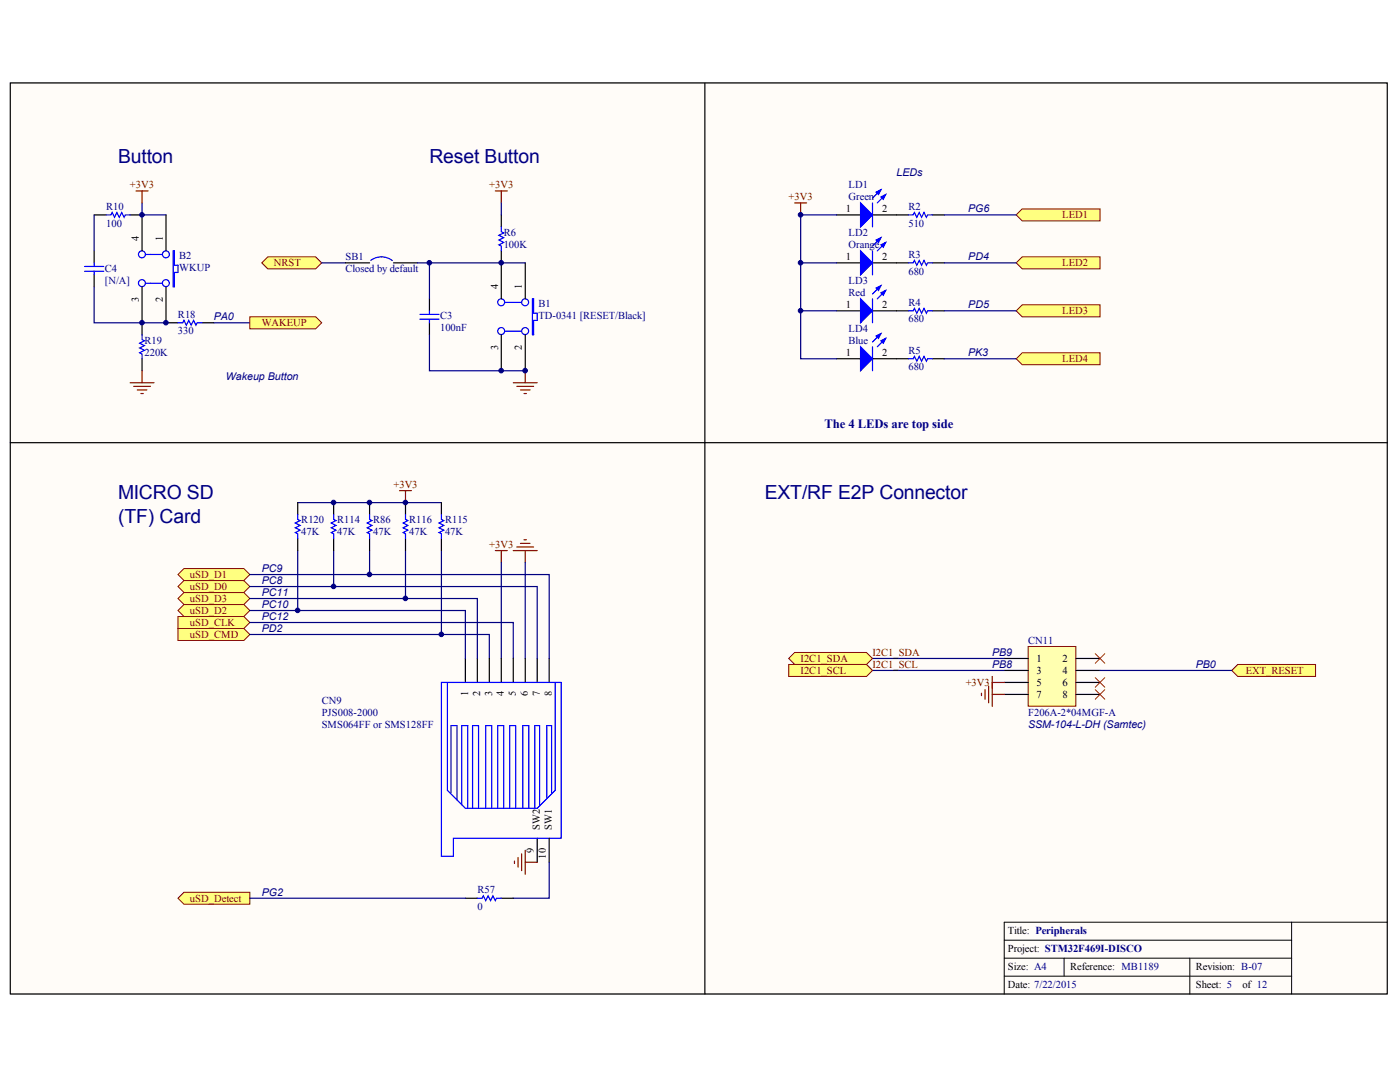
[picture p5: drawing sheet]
<svg xmlns="http://www.w3.org/2000/svg" width="269mm" height="207mm" viewBox="0 0 269 207" stroke-linecap="round" stroke-linejoin="round" font-family="sans-serif">
<defs><g id="words">
<g font-size="3.7" fill="#000080">
<text x="22.7" y="31.3">Button</text>
<text x="82.5" y="31.3">Reset Button</text>
<text x="22.7" y="95.7">MICRO SD</text>
<text x="146.8" y="95.7">EXT/RF E2P Connector</text>
<text x="22.7" y="100.3">(TF) Card</text>
</g>
<text font-size="2.4" fill="#000080" x="158.3" y="82.1">The 4 LEDs are top side</text>
<g font-size="2" fill="#000080">
<text x="172.1" y="33.9">LEDs</text>
<text x="20.4" y="40.3">R10</text>
<text x="162.9" y="36.1">LD1</text>
<text x="162.9" y="38.4">Green</text>
<text x="174.4" y="40.3">R2</text>
<text x="185.9" y="40.8">PG6</text>
<text x="20.4" y="43.5">100</text>
<text x="96.7" y="45.3">R6</text>
<text x="96.7" y="47.6">100K</text>
<text x="162.9" y="45.3">LD2</text>
<text x="162.9" y="47.6">Orange</text>
<text x="174.4" y="43.5">510</text>
<text x="20.1" y="52.2">C4</text>
<text x="34.4" y="49.7">B2</text>
<text x="34.4" y="52">WKUP</text>
<text x="66.4" y="49.9">SB1</text>
<text x="66.4" y="52.2">Closed by default</text>
<text x="174.4" y="49.5">R3</text>
<text x="174.4" y="52.7">680</text>
<text x="185.9" y="50">PD4</text>
<text x="20.1" y="54.5">[N/A]</text>
<text x="103.4" y="58.9">B1</text>
<text x="162.9" y="54.5">LD3</text>
<text x="162.9" y="56.8">Red</text>
<text x="174.4" y="58.7">R4</text>
<text x="185.9" y="59.2">PD5</text>
<text x="34.2" y="61">R18</text>
<text x="34.2" y="64.2">330</text>
<text x="41.1" y="61.5">PA0</text>
<text x="84.5" y="61.2">C3</text>
<text x="84.5" y="63.5">100nF</text>
<text x="103.4" y="61.2">TD-0341 [RESET/Black]</text>
<text x="162.9" y="63.7">LD4</text>
<text x="174.4" y="61.9">680</text>
<text x="27.7" y="66">R19</text>
<text x="27.7" y="68.3">220K</text>
<text x="162.9" y="66">Blue</text>
<text x="174.4" y="67.9">R5</text>
<text x="174.4" y="71.1">680</text>
<text x="185.9" y="68.4">PK3</text>
<text x="43.4" y="73">Wakeup Button</text>
<text x="57.9" y="100.3">R120</text>
<text x="64.8" y="100.3">R114</text>
<text x="71.7" y="100.3">R86</text>
<text x="78.5" y="100.3">R116</text>
<text x="85.4" y="100.3">R115</text>
<text x="57.9" y="102.6">47K</text>
<text x="64.8" y="102.6">47K</text>
<text x="71.7" y="102.6">47K</text>
<text x="78.5" y="102.6">47K</text>
<text x="85.4" y="102.6">47K</text>
<text x="50.3" y="112.1">PC8</text>
<text x="50.3" y="109.8">PC9</text>
<text x="50.3" y="116.7">PC10</text>
<text x="50.3" y="114.4">PC11</text>
<text x="50.3" y="119">PC12</text>
<text x="50.3" y="121.3">PD2</text>
<text x="190.5" y="125.9">PB9</text>
<text x="197.4" y="123.6">CN11</text>
<text x="190.5" y="128.2">PB8</text>
<text x="229.6" y="128.2">PB0</text>
<text x="61.8" y="135.1">CN9</text>
<text x="61.8" y="137.4">PJS008-2000</text>
<text x="197.4" y="137.4">F206A-2*04MGF-A</text>
<text x="61.8" y="139.7">SMS064FF or SMS128FF</text>
<text x="197.4" y="139.7">SSM-104-L-DH (Samtec)</text>
<text x="50.3" y="171.9">PG2</text>
<text x="91.7" y="171.4">R57</text>
<text x="91.7" y="174.6">0</text>
</g>
<g font-size="2" fill="#800000">
<text x="25" y="36.1">+3V3</text>
<text x="93.9" y="36.1">+3V3</text>
<text x="151.4" y="38.4">+3V3</text>
<text x="204" y="41.9">LED1</text>
<text x="52.6" y="51.1">NRST</text>
<text x="204" y="51.1">LED2</text>
<text x="50.3" y="62.6">WAKEUP</text>
<text x="204" y="60.3">LED3</text>
<text x="204" y="69.5">LED4</text>
<text x="75.5" y="93.6">+3V3</text>
<text x="93.9" y="105.1">+3V3</text>
<text x="36.5" y="113.2">uSD_D0</text>
<text x="36.5" y="110.9">uSD_D1</text>
<text x="36.5" y="117.8">uSD_D2</text>
<text x="36.5" y="115.5">uSD_D3</text>
<text x="36.5" y="120.1">uSD_CLK</text>
<text x="36.5" y="122.4">uSD_CMD</text>
<text x="167.5" y="125.9">I2C1_SDA</text>
<text x="153.7" y="127">I2C1_SDA</text>
<text x="153.7" y="129.3">I2C1_SCL</text>
<text x="167.5" y="128.2">I2C1_SCL</text>
<text x="185.4" y="131.6">+3V3</text>
<text x="239.2" y="129.3">EXT_RESET</text>
<text x="36.5" y="173">uSD_Detect</text>
</g>
<g font-size="2">
<text x="162.4" y="40.7">1</text>
<text x="169.4" y="40.7">2</text>
<text x="26.6" y="46.3" transform="rotate(-90 26.6 46.3)">4</text>
<text x="31.2" y="46.3" transform="rotate(-90 31.2 46.3)">1</text>
<text x="162.4" y="49.9">1</text>
<text x="169.4" y="49.9">2</text>
<text x="26.6" y="57.9" transform="rotate(-90 26.6 57.9)">3</text>
<text x="31.2" y="57.9" transform="rotate(-90 31.2 57.9)">2</text>
<text x="95.6" y="55.5" transform="rotate(-90 95.6 55.5)">4</text>
<text x="100.2" y="55.5" transform="rotate(-90 100.2 55.5)">1</text>
<text x="162.4" y="59.1">1</text>
<text x="169.4" y="59.1">2</text>
<text x="95.6" y="67.2" transform="rotate(-90 95.6 67.2)">3</text>
<text x="100.2" y="67.2" transform="rotate(-90 100.2 67.2)">2</text>
<text x="162.4" y="68.3">1</text>
<text x="169.4" y="68.3">2</text>
<text x="199" y="127">1</text>
<text x="199" y="129.3">3</text>
<text x="199" y="131.6">5</text>
<text x="204" y="127">2</text>
<text x="204" y="129.3">4</text>
<text x="204" y="131.6">6</text>
<text x="89.9" y="133.6" transform="rotate(-90 89.9 133.6)">1</text>
<text x="92.2" y="133.6" transform="rotate(-90 92.2 133.6)">2</text>
<text x="94.5" y="133.6" transform="rotate(-90 94.5 133.6)">3</text>
<text x="96.8" y="133.6" transform="rotate(-90 96.8 133.6)">4</text>
<text x="99.1" y="133.6" transform="rotate(-90 99.1 133.6)">5</text>
<text x="101.4" y="133.6" transform="rotate(-90 101.4 133.6)">6</text>
<text x="103.7" y="133.6" transform="rotate(-90 103.7 133.6)">7</text>
<text x="106" y="133.6" transform="rotate(-90 106 133.6)">8</text>
<text x="199" y="133.9">7</text>
<text x="204" y="133.9">8</text>
<text x="103.7" y="159.3" transform="rotate(-90 103.7 159.3)">SW2</text>
<text x="106" y="159.3" transform="rotate(-90 106 159.3)">SW1</text>
<text x="102.5" y="163.8" transform="rotate(-90 102.5 163.8)">9</text>
<text x="104.8" y="164.8" transform="rotate(-90 104.8 164.8)">10</text>
<text x="193.5" y="179.2">Title: Peripherals</text>
<text x="193.5" y="182.7">Project: STM32F469I-DISCO</text>
<text x="193.5" y="186.2">Size: A4</text>
<text x="193.5" y="189.7">Date: 7/22/2015</text>
<text x="205.5" y="186.2">Reference: MB1189</text>
<text x="229.6" y="189.7">Sheet: 5</text>
<text x="229.6" y="186.2">Revision: B-07</text>
<text x="238.6" y="189.7">of 12</text>
</g>
</g></defs>
<path d="M2 15.9h264.4v174.8h-264.4z" fill="#fffcf8" stroke="#000" stroke-width=".19"/>
<path d="M248 177v13.8M266.4 177h-73.6v13.8M192.8 180.4h55.2M192.8 183.9h55.2M192.8 187.3h55.2M204.3 183.9v3.4M228.5 183.9v6.9" fill="none" stroke="#000" stroke-width=".19"/>
<path d="M135.3 15.9v174.9M18.1 48.1v2.3M18.1 52.7v2.3M18.1 41.2h2.3M25 41.2h2.3M27.3 62v2.3M27.3 68.9v2.3M31.9 62h2.3M38.8 62h2.3M2 85h264.4" fill="none" stroke="#000" stroke-width=".23"/>
<path d="M16.2 52.1h3.7M16.2 51.1h3.7M18.1 50.4v.7M18.1 52.1v.6M20.4 41.2h.9l.2-.4 .5 .9 .4-.9 .5 .9 .5-.9 .4 .9 .3-.5h.9M27.3 64.3v.9l.4 .2-.9 .5 .9 .4-.9 .5 .9 .4-.9 .5 .5 .2v1M34.2 62h.9l.2-.5 .5 .9 .4-.9 .5 .9 .5-.9 .4 .9 .3-.4h.9" fill="none" stroke="#00f" stroke-width=".23"/>
<g fill="none" stroke="#800000" stroke-width=".23">
<path d="M26.1 36.6h2.3M27.3 36.6v2.3M25 73.5h4.6M25.7 74.1h3.2M26.4 74.8h1.8M27 75.5h.5M27.3 71.2v2.3M95.1 105.7h2.3M96.3 105.7v2.3M98.6 105.7h4.6M99.2 105h3.3M99.9 104.3h1.9"/>
<path d="M100.6 103.6h.5M100.9 105.7v2.3"/>
</g>
<path d="M27.3 38.9v2.3h4.6M18.1 55v7h13.8M18.1 41.2v6.9M41.1 62h6.9M96.3 108v18.4M100.9 108v18.4" fill="none" stroke="#000080" stroke-width=".23"/>
<g fill="#ffff80" stroke="#800000" stroke-width=".19">
<path d="M34.2 118.3h12.6l1.2 1.2-1.2 1.1h-12.6z" fill-rule="evenodd"/>
<path d="M34.2 120.6h12.6l1.2 1.2-1.2 1.1h-12.6z" fill-rule="evenodd"/>
</g>
<path d="M48 119.5h50.6v6.9M48 121.8h46v4.6" fill="none" stroke="#000080" stroke-width=".23"/>
<path d="M89.4 126.4v4.6M91.7 126.4v4.6M94 126.4v4.6M96.3 126.4v4.6M98.6 126.4v4.6M100.9 126.4v4.6M103.2 126.4v4.6M105.5 126.4v4.6M103.2 160.9v4.6M105.5 160.9v4.6" fill="none" stroke="#000" stroke-width=".23"/>
<path d="M84.8 131h23v29.9h-20.7v3.4h-2.3zM85.9 131v20.7l3.5 3.4h13.8l3.4-3.4v-20.7M86.6 152.1v-12.8h1.1v14.2M88.7 154.4v-15.1h1.1v15.8M90.7 155.1v-15.8h1.2v15.8M93.3 155.1v-15.8h1.1v15.8M95.6 155.1v-15.8h1.1v15.8M97.9 155.1v-15.8h1.1v15.8M100.4 155.1v-15.8h1.1v15.8M103.6 154.7v-15.4h-.9v15.8M105.9 152.1v-12.8h-.9v13.8" fill="none" stroke="#00f" stroke-width=".23"/>
<g fill="#ffff80" stroke="#800000" stroke-width=".19">
<path d="M35.3 111.4h11.5l1.2 1.2-1.2 1.1h-11.5l-1.1-1.1z" fill-rule="evenodd"/>
<path d="M35.3 109.1h11.5l1.2 1.2-1.2 1.1h-11.5l-1.1-1.1z" fill-rule="evenodd"/>
<path d="M35.3 116h11.5l1.2 1.2-1.2 1.1h-11.5l-1.1-1.1z" fill-rule="evenodd"/>
<path d="M35.3 113.7h11.5l1.2 1.2-1.2 1.1h-11.5l-1.1-1.1z" fill-rule="evenodd"/>
</g>
<path d="M48 110.3h57.5v16.1M48 112.6h55.2v13.8M48 114.9h43.7v11.5M48 117.2h41.4v9.2" fill="none" stroke="#000080" stroke-width=".23"/>
<path d="M98.8 165.3v.4M99.5 164.6v1.8M100.2 163.9v3.2M100.9 163.2v4.6M100.9 165.5h2.3" fill="none" stroke="#800000" stroke-width=".23"/>
<path d="M35.3 171.2h12.7v2.3h-12.7l-1.1-1.1z" fill-rule="evenodd" fill="#ffff80" stroke="#800000" stroke-width=".19"/>
<path d="M57.2 96.5h27.6M57.2 105.7v11.5M64.1 105.7v6.9M71 105.7v4.6M77.9 105.7v9.2M84.8 105.7v16.1M48 172.4h41.4M105.5 165.5v6.9h-6.9" fill="none" stroke="#000080" stroke-width=".23"/>
<path d="M57.2 96.5v2.3M64.1 96.5v2.3M71 96.5v2.3M77.9 96.5v2.3M84.8 96.5v2.3M57.2 103.4v2.3M64.1 103.4v2.3M71 103.4v2.3M77.9 103.4v2.3M84.8 103.4v2.3M89.4 172.4h2.3M96.3 172.4h2.3" fill="none" stroke="#000" stroke-width=".23"/>
<path d="M57.2 98.8v.9l.4 .2-.9 .5 .9 .4-.9 .5 .9 .5-.9 .4 .5 .2v1M64.1 98.8v.9l.4 .2-.9 .5 .9 .4-.9 .5 .9 .5-.9 .4 .5 .2v1M71 98.8v.9l.4 .2-.9 .5 .9 .4-.9 .5 .9 .5-.9 .4 .5 .2v1M77.9 98.8v.9l.4 .2-.9 .5 .9 .4-.9 .5 .9 .5-.9 .4 .5 .2v1M84.8 98.8v.9l.4 .2-.9 .5 .9 .4-.9 .5 .9 .5-.9 .4 .5 .2v1M91.7 172.4h.9l.2-.5 .5 .9 .4-.9 .5 .9 .4-.9 .5 .9 .2-.4h1" fill="none" stroke="#00f" stroke-width=".23"/>
<path d="M76.7 94.2h2.3M77.9 94.2v2.3" fill="none" stroke="#800000" stroke-width=".23"/>
<path d="M48 60.8h12.6l1.2 1.2-1.2 1.1h-12.6z" fill-rule="evenodd" fill="#ffff80" stroke="#800000" stroke-width=".19"/>
<g fill="none" stroke="#00f" stroke-width=".23">
<path d="M28 48.8h3.2M28 54.4h3.2M33.3 48.1h.2v2.8h.7v1.4h-.7v2.7h-.2z"/>
<circle cx="27.3" cy="54.3" r=".67"/>
<circle cx="27.3" cy="48.8" r=".67"/>
<circle cx="31.9" cy="54.3" r=".67"/>
<circle cx="31.9" cy="48.8" r=".67"/>
</g>
<path d="M27.3 41.2v6.9M27.3 55v7M31.9 41.2v6.9M31.9 55v7" fill="none" stroke="#000" stroke-width=".23"/>
<path d="M197.4 124.1h9.2v11.4h-9.2z" fill="#ffffb0" stroke="#800000" stroke-width=".19"/>
<path d="M192.8 126.4h4.6M192.8 128.7h4.6M192.8 131h4.6M192.8 133.3h4.6M206.6 126.4h4.6M206.6 128.7h4.6M206.6 131h4.6M206.6 133.3h4.6" fill="none" stroke="#000" stroke-width=".23"/>
<path d="M167.5 126.4h25.3M167.5 128.7h25.3" fill="none" stroke="#000080" stroke-width=".23"/>
<path d="M188.5 133v.5M189.1 132.4v1.8M189.8 131.7v3.2M190.5 129.8v5.8M190.5 131h2.3M190.5 133.3h2.3" fill="none" stroke="#800000" stroke-width=".23"/>
<path d="M237.7 127.5h14.9v2.3h-14.9l-1.2-1.1z" fill-rule="evenodd" fill="#ffff80" stroke="#800000" stroke-width=".19"/>
<path d="M153.7 50.4h6.9M153.7 59.7h6.9M160.6 41.2h-6.9v27.7h6.9M211.2 128.7h25.3" fill="none" stroke="#000080" stroke-width=".23"/>
<path d="M160.6 59.7h4.6M160.6 50.4h4.6M160.6 41.2h4.6M167.5 59.7h6.9M167.5 50.4h6.9M167.5 41.2h6.9M179 59.7h2.3M179 50.4h2.3M179 41.2h2.3M160.6 68.9h4.6M167.5 68.9h6.9M179 68.9h2.3" fill="none" stroke="#000" stroke-width=".23"/>
<g fill="#00f" stroke="#00f" stroke-width=".23">
<path d="M165.2 57.4l2.3 2.3-2.3 2.3z"/>
<path d="M169.1 56.2l1-.5-.5 1z"/>
<path d="M168.2 55.3l.9-.5-.4 .9z"/>
<path d="M165.2 48.1l2.3 2.3-2.3 2.3z"/>
<path d="M169.1 47l1-.5-.5 1z"/>
<path d="M168.2 46.1l.9-.5-.4 .9z"/>
<path d="M165.2 66.6l2.3 2.3-2.3 2.3z"/>
<path d="M169.1 65.4l1-.5-.5 1z"/>
<path d="M168.2 64.5l.9-.5-.4 .9z"/>
<path d="M165.2 38.9l2.3 2.3-2.3 2.3z"/>
<path d="M169.1 37.8l1-.5-.5 1z"/>
<path d="M168.2 36.9l.9-.5-.4 .9z"/>
</g>
<g fill="none" stroke="#00f" stroke-width=".23">
<path d="M167.5 38.9v4.6M169.1 36.4l-1.6 1.6M170.1 37.3l-1.6 1.6M167.5 48.1v4.6M167.5 57.4v4.6M169.1 54.8l-1.6 1.6M169.1 45.6l-1.6 1.6M170.1 55.7l-1.6 1.7M170.1 46.5l-1.6 1.6M174.4 41.2h.9l.3-.4 .4 .9 .5-.9 .5 .9 .4-.9 .5 .9 .2-.5h.9M174.4 50.4h.9l.3-.4 .4 .9 .5-.9 .5 .9 .4-.9 .5 .9 .2-.5h.9M174.4 59.7h.9l.3-.5 .4 .9 .5-.9 .5 .9 .4-.9 .5 .9 .2-.4h.9"/>
<path d="M167.5 66.6v4.6M169.1 64l-1.6 1.6M170.1 64.9l-1.6 1.7M174.4 68.9h.9l.3-.5 .4 .9 .5-.9 .5 .9 .4-.9 .5 .9 .2-.4h.9"/>
</g>
<path d="M152.6 38.9h2.3M153.7 38.9v2.3" fill="none" stroke="#800000" stroke-width=".23"/>
<g fill="#ffff80" stroke="#800000" stroke-width=".19">
<path d="M196.3 40.1h14.9v2.3h-14.9l-1.2-1.2z" fill-rule="evenodd"/>
<path d="M196.3 49.3h14.9v2.3h-14.9l-1.2-1.2z" fill-rule="evenodd"/>
<path d="M196.3 58.5h14.9v2.3h-14.9l-1.2-1.1z" fill-rule="evenodd"/>
<path d="M196.3 67.7h14.9v2.3h-14.9l-1.2-1.1z" fill-rule="evenodd"/>
</g>
<path d="M96.3 38.9v2.3M100.9 50.4h-18.4v7M181.3 41.2h13.8M181.3 50.4h13.8M181.3 59.7h13.8M82.5 64.3v6.9h18.4M181.3 68.9h13.8" fill="none" stroke="#000080" stroke-width=".23"/>
<g fill="none" stroke="#00f" stroke-width=".23">
<path d="M82.5 59.7v.6M96.3 43.5v1l.4 .2-.9 .5 .9 .4-.9 .5 .9 .4-.9 .5 .5 .2v.9M96.9 58h3.3M102.2 57.4h.3v2.7h.7v1.4h-.7v2.8h-.3zM80.6 60.3h3.7M80.6 61.3h3.7M82.5 61.3v.7M96.9 63.6h3.3"/>
<circle cx="96.2" cy="58" r=".67"/>
<circle cx="100.8" cy="58" r=".67"/>
<circle cx="96.2" cy="63.5" r=".67"/>
<circle cx="100.8" cy="63.5" r=".67"/>
</g>
<path d="M82.5 57.4v2.3M96.3 41.2v2.3M96.3 48.1v9.3M100.9 50.4v7M82.5 62v2.3M96.3 64.3v6.9M100.9 64.3v6.9" fill="none" stroke="#000" stroke-width=".23"/>
<path d="M95.1 36.6h2.3M96.3 36.6v2.3M98.6 73.5h4.6M99.2 74.1h3.3M99.9 74.8h1.9M100.6 75.5h.5M100.9 71.2v2.3" fill="none" stroke="#800000" stroke-width=".23"/>
<path d="M51.4 49.3h9.2l1.2 1.1-1.2 1.2h-9.2l-1.1-1.2z" fill-rule="evenodd" fill="#ffff80" stroke="#800000" stroke-width=".19"/>
<path d="M61.8 50.4h4.6M80.2 50.4h2.3" fill="none" stroke="#000080" stroke-width=".23"/>
<path d="M66.4 50.4h4.6M75.6 50.4h4.6" fill="none" stroke="#000" stroke-width=".23"/>
<path d="M71.2 50a3.4 3.4 0 0 1 4.1 0" fill="none" stroke="#00f" stroke-width=".23"/>
<path d="M210.3 125.5l1.8 1.8M210.3 130.1l1.8 1.8M210.3 132.4l1.8 1.8M212.1 125.5l-1.8 1.8M212.1 130.1l-1.8 1.8M212.1 132.4l-1.8 1.8" fill="none" stroke="#f00" stroke-width=".19"/>
<g fill="#ffff80" stroke="#800000" stroke-width=".19">
<path d="M152.6 125.2h13.8l1.1 1.2-1.1 1.1h-13.8l-1.2-1.1z" fill-rule="evenodd"/>
<path d="M151.4 127.5h15l1.1 1.2-1.1 1.1h-15z" fill-rule="evenodd"/>
</g>
<g fill="#000080" stroke="#000080" stroke-width=".19">
<circle cx="27.3" cy="61.9" r=".44"/>
<circle cx="27.3" cy="41.2" r=".44"/>
<circle cx="31.9" cy="61.9" r=".44"/>
<circle cx="57.1" cy="117.1" r=".44"/>
<circle cx="64" cy="112.5" r=".44"/>
<circle cx="64" cy="96.4" r=".44"/>
<circle cx="70.9" cy="110.2" r=".44"/>
<circle cx="70.9" cy="96.4" r=".44"/>
<circle cx="77.8" cy="114.8" r=".44"/>
<circle cx="77.8" cy="96.4" r=".44"/>
<circle cx="82.4" cy="50.4" r=".44"/>
<circle cx="84.7" cy="121.7" r=".44"/>
<circle cx="96.2" cy="71.1" r=".44"/>
<circle cx="96.2" cy="50.4" r=".44"/>
<circle cx="100.8" cy="71.1" r=".44"/>
<circle cx="153.7" cy="59.6" r=".44"/>
<circle cx="153.7" cy="50.4" r=".44"/>
<circle cx="153.7" cy="41.2" r=".44"/>
</g>
<use href="#words"/>
</svg>
